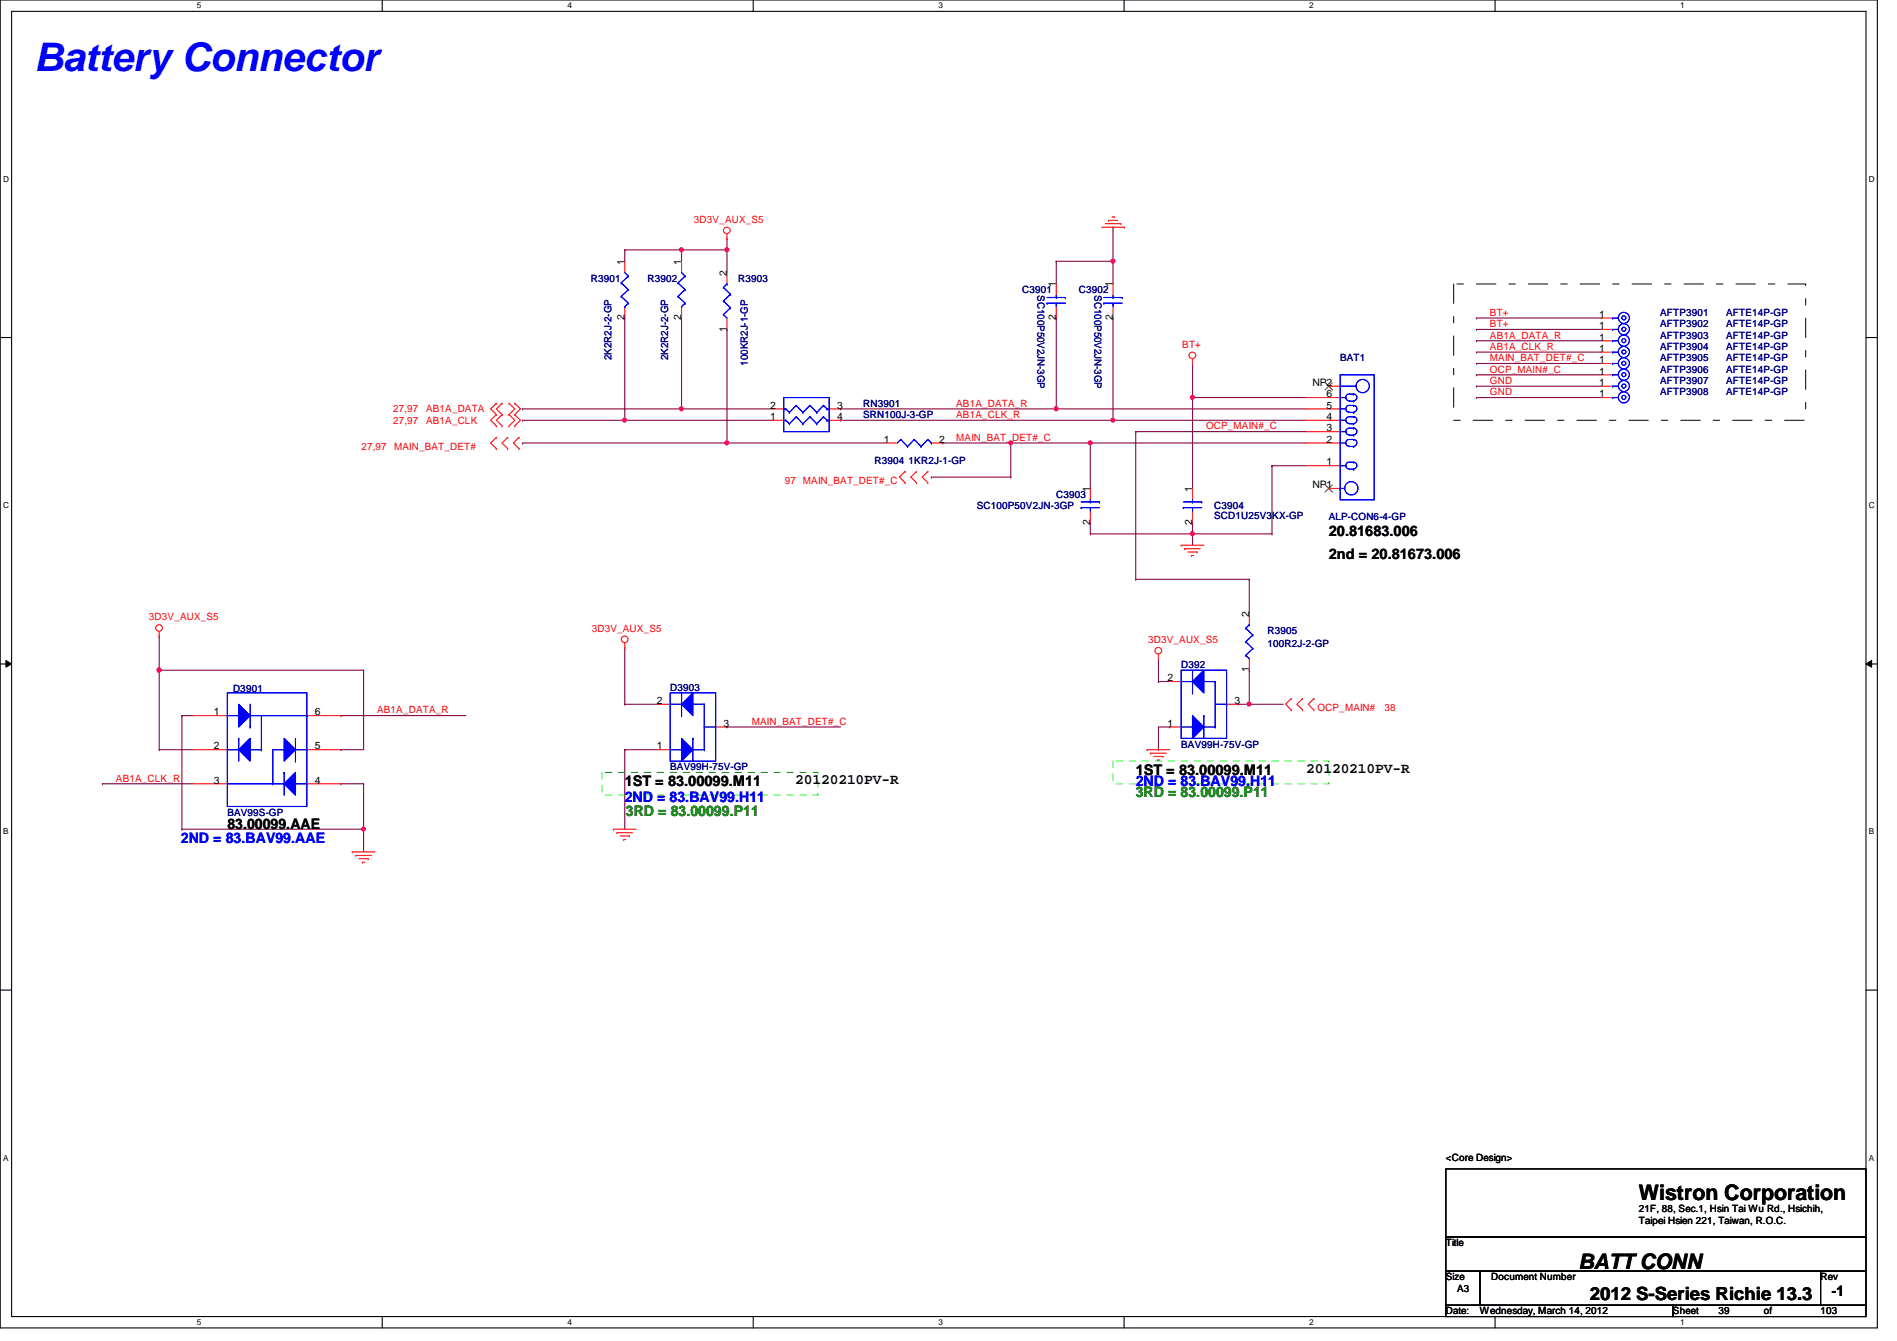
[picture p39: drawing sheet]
<svg xmlns="http://www.w3.org/2000/svg" width="297mm" height="210mm" viewBox="0 0 297 210" stroke-linecap="round" stroke-linejoin="round" font-family="sans-serif">
<defs><g id="words">
<text font-size="6.2" fill="#00f" x="5.4" y="11">Battery Connector</text>
<g font-size="3.3">
<text x="256.6" y="187.9">Wistron Corporation</text>
<text x="247.2" y="198.6">BATT CONN</text>
</g>
<text font-size="2.8" x="249" y="203.5">2012 S-Series Richie 13.3</text>
<g font-size="2.3">
<text x="208.1" y="83.9">20.81683.006</text>
<text x="208.1" y="87.5">2nd = 20.81673.006</text>
<text x="97.8" y="123">1ST = 83.00099.M11</text>
<text x="124.5" y="122.8">20120210PV-R</text>
<text x="177.8" y="121.2">1ST = 83.00099.M11</text>
<text x="204.5" y="121">20120210PV-R</text>
<text x="35.6" y="129.8">83.00099.AAE</text>
<text x="286.8" y="202.9">-1</text>
</g>
<g font-size="2.3" fill="#00f">
<text x="97.8" y="125.5">2ND = 83.BAV99.H11</text>
<text x="177.8" y="123">2ND = 83.BAV99.H11</text>
<text x="28.3" y="131.9">2ND = 83.BAV99.AAE</text>
</g>
<g font-size="2.3" fill="#008000">
<text x="177.8" y="124.8">3RD = 83.00099.P11</text>
<text x="98" y="127.8">3RD = 83.00099.P11</text>
</g>
<g font-size="1.6" fill="#f00">
<text x="108.7" y="34.9">3D3V_AUX_S5</text>
<text x="233.3" y="49.4">BT+</text>
<text x="233.3" y="51.2">BT+</text>
<text x="233.3" y="53">AB1A_DATA_R</text>
<text x="185.1" y="54.4">BT+</text>
<text x="233.3" y="58.3">OCP_MAIN#_C</text>
<text x="233.3" y="54.8">AB1A_CLK_R</text>
<text x="233.3" y="56.6">MAIN_BAT_DET#_C</text>
<text x="61.5" y="64.6">27,97</text>
<text x="66.7" y="64.6">AB1A_DATA</text>
<text x="149.7" y="63.7">AB1A_DATA_R</text>
<text x="149.7" y="65.4">AB1A_CLK_R</text>
<text x="233.3" y="61.9">GND</text>
<text x="233.3" y="60.1">GND</text>
<text x="56.6" y="70.4">27,97</text>
<text x="61.5" y="66.3">27,97</text>
<text x="61.7" y="70.4">MAIN_BAT_DET#</text>
<text x="66.7" y="66.3">AB1A_CLK</text>
<text x="149.7" y="69">MAIN_BAT_DET#_C</text>
<text x="188.8" y="67.2">OCP_MAIN#_C</text>
<text x="122.9" y="75.8">97 MAIN_BAT_DET#_C</text>
<text x="23.3" y="97.1">3D3V_AUX_S5</text>
<text x="92.7" y="98.9">3D3V_AUX_S5</text>
<text x="179.8" y="100.7">3D3V_AUX_S5</text>
<text x="59.1" y="111.7">AB1A_DATA_R</text>
<text x="117.7" y="113.5">MAIN_BAT_DET#_C</text>
<text x="206.3" y="111.3">OCP_MAIN#</text>
<text x="216.8" y="111.3">38</text>
<text x="18.2" y="122.3">AB1A_CLK_R</text>
</g>
<g font-size="1.6">
<text x="97.8" y="41.4" transform="rotate(-90 97.8 41.4)">1</text>
<text x="106.7" y="41.4" transform="rotate(-90 106.7 41.4)">1</text>
<text x="113.8" y="43.2" transform="rotate(-90 113.8 43.2)">2</text>
<text x="165.4" y="45" transform="rotate(-90 165.4 45)">1</text>
<text x="174.2" y="45" transform="rotate(-90 174.2 45)">1</text>
<text x="97.8" y="50.1" transform="rotate(-90 97.8 50.1)">2</text>
<text x="106.7" y="50.1" transform="rotate(-90 106.7 50.1)">2</text>
<text x="113.8" y="51.9" transform="rotate(-90 113.8 51.9)">1</text>
<text x="165.4" y="50.1" transform="rotate(-90 165.4 50.1)">2</text>
<text x="174.2" y="50.1" transform="rotate(-90 174.2 50.1)">2</text>
<text x="250.4" y="49.7">1</text>
<text x="250.4" y="51.5">1</text>
<text x="250.4" y="53.3">1</text>
<text x="250.4" y="55.1">1</text>
<text x="250.4" y="56.9">1</text>
<text x="250.4" y="58.6">1</text>
<text x="120.6" y="65.7">1</text>
<text x="120.6" y="64">2</text>
<text x="131.1" y="64">3</text>
<text x="131.1" y="65.7">4</text>
<text x="205.5" y="60.4">NP2</text>
<text x="207.7" y="65.7">4</text>
<text x="207.7" y="64">5</text>
<text x="207.7" y="62.2">6</text>
<text x="250.4" y="62.2">1</text>
<text x="250.4" y="60.4">1</text>
<text x="138.4" y="69.3">1</text>
<text x="147.1" y="69.3">2</text>
<text x="207.7" y="69.3">2</text>
<text x="207.7" y="67.5">3</text>
<text x="170.7" y="77" transform="rotate(-90 170.7 77)">1</text>
<text x="186.7" y="77" transform="rotate(-90 186.7 77)">1</text>
<text x="205.5" y="76.4">NP1</text>
<text x="207.7" y="72.9">1</text>
<text x="170.7" y="82.1" transform="rotate(-90 170.7 82.1)">2</text>
<text x="186.7" y="82.1" transform="rotate(-90 186.7 82.1)">2</text>
<text x="195.6" y="96.6" transform="rotate(-90 195.6 96.6)">2</text>
<text x="182.8" y="106.6">2</text>
<text x="195.6" y="105.2" transform="rotate(-90 195.6 105.2)">1</text>
<text x="33.5" y="112">1</text>
<text x="49.3" y="112">6</text>
<text x="102.8" y="110.2">2</text>
<text x="113.3" y="113.7">3</text>
<text x="182.8" y="113.7">1</text>
<text x="193.3" y="110.2">3</text>
<text x="33.5" y="117.3">2</text>
<text x="49.3" y="117.3">5</text>
<text x="102.8" y="117.3">1</text>
<text x="33.5" y="122.6">3</text>
<text x="49.3" y="122.6">4</text>
<text x="226.4" y="181.7">&lt;Core Design&gt;</text>
<text x="256.6" y="189.7">21F, 88, Sec.1, Hsin Tai Wu Rd., Hsichih,</text>
<text x="256.6" y="191.6">Taipei Hsien 221, Taiwan, R.O.C.</text>
<text x="226.4" y="195.1">Title</text>
<text x="226.4" y="200.4">Size</text>
<text x="228.2" y="202.2">A3</text>
<text x="233.5" y="200.4">Document Number</text>
<text x="285.1" y="200.4">Rev</text>
<text x="226.4" y="205.7">Date:</text>
<text x="231.7" y="205.7">Wednesday, March 14, 2012</text>
<text x="262" y="205.7">Sheet</text>
<text x="269.1" y="205.7">39</text>
<text x="276.2" y="205.7">of</text>
<text x="285.1" y="205.7">103</text>
</g>
<g font-size="1.6" fill="#000080">
<text x="92.5" y="44.1">R3901</text>
<text x="101.4" y="44.1">R3902</text>
<text x="115.6" y="44.1">R3903</text>
<text x="160.1" y="45.9">C3901</text>
<text x="162.5" y="46.2" transform="rotate(90 162.5 46.2)">SC100P50V2JN-3GP</text>
<text x="168.9" y="45.9">C3902</text>
<text x="171.4" y="46.2" transform="rotate(90 171.4 46.2)">SC100P50V2JN-3GP</text>
<text x="260" y="49.4">AFTP3901</text>
<text x="260" y="51.2">AFTP3902</text>
<text x="260" y="53">AFTP3903</text>
<text x="270.3" y="49.4">AFTE14P-GP</text>
<text x="270.3" y="51.2">AFTE14P-GP</text>
<text x="270.3" y="53">AFTE14P-GP</text>
<text x="95.8" y="56.3" transform="rotate(-90 95.8 56.3)">2K2R2J-2-GP</text>
<text x="104.6" y="56.3" transform="rotate(-90 104.6 56.3)">2K2R2J-2-GP</text>
<text x="117.1" y="57.2" transform="rotate(-90 117.1 57.2)">100KR2J-1-GP</text>
<text x="209.8" y="56.6">BAT1</text>
<text x="260" y="54.8">AFTP3904</text>
<text x="260" y="56.6">AFTP3905</text>
<text x="260" y="58.3">AFTP3906</text>
<text x="270.3" y="54.8">AFTE14P-GP</text>
<text x="270.3" y="56.6">AFTE14P-GP</text>
<text x="270.3" y="58.3">AFTE14P-GP</text>
<text x="135.2" y="63.7">RN3901</text>
<text x="135.2" y="65.4">SRN100J-3-GP</text>
<text x="260" y="61.9">AFTP3908</text>
<text x="260" y="60.1">AFTP3907</text>
<text x="270.3" y="61.9">AFTE14P-GP</text>
<text x="270.3" y="60.1">AFTE14P-GP</text>
<text x="136.9" y="72.6">R3904 1KR2J-1-GP</text>
<text x="165.4" y="77.9">C3903</text>
<text x="152.9" y="79.7">SC100P50V2JN-3GP</text>
<text x="190.1" y="79.7">C3904</text>
<text x="190.1" y="81.3">SCD1U25V3KX-GP</text>
<text x="208.1" y="81.4">ALP-CON6-4-GP</text>
<text x="198.5" y="99.2">R3905</text>
<text x="198.5" y="101.3">100R2J-2-GP</text>
<text x="185" y="104.6">D392</text>
<text x="36.5" y="108.3">D3901</text>
<text x="104.9" y="108.1">D3903</text>
<text x="185" y="117">BAV99H-75V-GP</text>
<text x="104.9" y="120.6">BAV99H-75V-GP</text>
<text x="35.6" y="127.7">BAV99S-GP</text>
</g>
<g font-size="1.3">
<text x="30.8" y="1.3">5</text>
<text x="88.9" y="1.3">4</text>
<text x="146.9" y="1.3">3</text>
<text x="205" y="1.3">2</text>
<text x="263.1" y="1.3">1</text>
<text x=".5" y="28.4">D</text>
<text x="292.6" y="28.4">D</text>
<text x=".5" y="79.5">C</text>
<text x="292.6" y="79.5">C</text>
<text x=".5" y="130.6">B</text>
<text x="292.6" y="130.6">B</text>
<text x=".5" y="181.7">A</text>
<text x="292.6" y="181.7">A</text>
<text x="30.8" y="207.4">5</text>
<text x="88.9" y="207.4">4</text>
<text x="146.9" y="207.4">3</text>
<text x="205" y="207.4">2</text>
<text x="263.1" y="207.4">1</text>
</g>
</g></defs>
<path d="M0 0h294v207.9h-294zM1.8 1.8h290.4v204.3h-290.4z" fill="none" stroke="#000" stroke-width=".17"/>
<g fill="#fff">
<path d="M30.8 .2h.7v1.4h-.7z"/>
<path d="M30.8 206.2h.7v1.4h-.7z"/>
</g>
<path d="M59.9 0v1.8M59.9 206.1v1.8" fill="none" stroke="#000" stroke-width=".17"/>
<g fill="#fff">
<path d="M88.9 .2h.6v1.4h-.6z"/>
<path d="M88.9 206.2h.6v1.4h-.6z"/>
</g>
<path d="M117.9 0v1.8M117.9 206.1v1.8" fill="none" stroke="#000" stroke-width=".17"/>
<g fill="#fff">
<path d="M146.9 .2h.7v1.4h-.7z"/>
<path d="M146.9 206.2h.7v1.4h-.7z"/>
</g>
<path d="M176 0v1.8M176 206.1v1.8" fill="none" stroke="#000" stroke-width=".17"/>
<g fill="#fff">
<path d="M205 .2h.7v1.4h-.7z"/>
<path d="M205 206.2h.7v1.4h-.7z"/>
</g>
<path d="M234.1 0v1.8M234.1 206.1v1.8" fill="none" stroke="#000" stroke-width=".17"/>
<g fill="#fff">
<path d="M263.1 .2h.7v1.4h-.7z"/>
<path d="M263.1 206.2h.7v1.4h-.7z"/>
<path d="M.5 27.3h.9v1.4h-.9z"/>
<path d="M292.6 27.3h.9v1.4h-.9z"/>
<path d="M.5 78.4h.9v1.4h-.9z"/>
<path d="M292.6 78.4h.9v1.4h-.9z"/>
</g>
<path d="M0 52.8h1.8M292.2 52.8h1.8" fill="none" stroke="#000" stroke-width=".17"/>
<g fill="#fff">
<path d="M.5 129.5h.8v1.4h-.8z"/>
<path d="M292.6 129.5h.9v1.4h-.9z"/>
</g>
<path d="M0 103.9h1.8M292.2 103.9h1.8" fill="none" stroke="#000" stroke-width=".17"/>
<path d="M.9 103.4l.9 .5-.9 .5zM292.2 103.9l.9-.5v1z" fill="#000"/>
<path d="M.9 103.4l.9 .5-.9 .5zM292.2 103.9l.9-.5v1z" fill="none" stroke="#000" stroke-width=".16"/>
<g fill="#fff">
<path d="M.5 180.5h.8v1.4h-.8z"/>
<path d="M292.6 180.5h.9v1.4h-.9z"/>
</g>
<path d="M0 155h1.8M292.2 155h1.8" fill="none" stroke="#000" stroke-width=".17"/>
<path d="M28.5 112h.1M28.5 112v17.8M56.9 129.8h.1M56.9 129.8v3.5" fill="none" stroke="#800040" stroke-width=".17"/>
<circle cx="56.9" cy="129.8" r=".32" fill="#f0f"/>
<circle cx="56.9" cy="129.8" r=".32" fill="none" stroke="#f0f" stroke-width=".17"/>
<path d="M24.9 104.9h.1M24.9 104.9v12.4M16 122.7h.1M16 122.7h14.3M28.5 129.8h.1M28.5 129.8h28.4" fill="none" stroke="#800040" stroke-width=".17"/>
<circle cx="24.9" cy="104.9" r=".32" fill="#f0f"/>
<circle cx="24.9" cy="104.9" r=".32" fill="none" stroke="#f0f" stroke-width=".17"/>
<path d="M24.9 99.6h.1M24.9 99.6v5.3M24.9 104.9h.1M24.9 104.9h32" fill="none" stroke="#800040" stroke-width=".17"/>
<circle cx="24.9" cy="104.9" r=".32" fill="#f0f"/>
<circle cx="24.9" cy="104.9" r=".32" fill="none" stroke="#f0f" stroke-width=".17"/>
<path d="M106.7 39.1h.1M106.7 39.1v1.8M81.8 64h.1M81.8 64h24.9M24.9 117.3h.1M24.9 117.3h5.4M28.5 112h.1M28.5 112h1.8M53.4 112h.1M53.4 112h19.5" fill="none" stroke="#800040" stroke-width=".17"/>
<circle cx="106.7" cy="39.1" r=".32" fill="#f0f"/>
<circle cx="106.7" cy="39.1" r=".32" fill="none" stroke="#f0f" stroke-width=".17"/>
<path d="M97.8 39.1h.1M97.8 39.1v1.8M106.7 49.8h.1M106.7 49.8v14.2M53.4 117.3h.1M53.4 117.3h3.5" fill="none" stroke="#800040" stroke-width=".17"/>
<circle cx="106.7" cy="64" r=".32" fill="#f0f"/>
<circle cx="106.7" cy="64" r=".32" fill="none" stroke="#f0f" stroke-width=".17"/>
<g fill="none" stroke="#800040" stroke-width=".17">
<path d="M97.8 49.8h.1M97.8 49.8v16h-16M165.4 49.8h.1M165.4 49.8v14.2h-33.8M174.3 49.8h.1M174.3 49.8v16h-42.7M186.7 56.9h.1M186.7 56.9v5.3M81.8 65.8h.1M131.6 64h.1M131.6 65.8h.1M170.7 69.3h.1"/>
<path d="M170.7 69.3h33.8M177.8 67.6h.1M177.8 67.6v23.1M177.8 90.7h.1M177.8 90.7h17.8M195.6 90.7h.1M195.6 90.7v5.3M56.9 104.9h.1M56.9 104.9v12.4"/>
</g>
<circle cx="170.7" cy="69.3" r=".32" fill="#f0f"/>
<circle cx="170.7" cy="69.3" r=".32" fill="none" stroke="#f0f" stroke-width=".17"/>
<path d="M97.8 39.1h.1M97.8 39.1h8.9M113.8 37.3h.1M113.8 37.3v1.8M177.8 67.6h.1M177.8 67.6h26.7M186.7 83.6h.1M186.7 83.6v1.7M193.8 110.2h.1M193.8 110.2h1.8" fill="none" stroke="#800040" stroke-width=".17"/>
<circle cx="186.7" cy="83.5" r=".32" fill="#f0f"/>
<circle cx="186.7" cy="83.5" r=".32" fill="none" stroke="#f0f" stroke-width=".17"/>
<g fill="none" stroke="#800040" stroke-width=".17">
<path d="M165.4 40.9h.1M165.4 40.9v3.5M165.4 40.9h8.9M174.3 40.9h.1M174.3 40.9v3.5M170.7 69.3h.1M170.7 69.3v7.2M186.7 62.2h.1M186.7 62.2v14.3M170.7 81.8h.1M170.7 83.6h.1M170.7 81.8v1.8"/>
<path d="M170.7 83.6h16M195.6 110.2h.1M195.6 110.2h5.4M53.4 122.7h.1M53.4 122.7h3.5M56.9 122.7h.1M56.9 122.7v7.1"/>
</g>
<circle cx="174.3" cy="40.9" r=".32" fill="#f0f"/>
<circle cx="174.3" cy="40.9" r=".32" fill="none" stroke="#f0f" stroke-width=".17"/>
<path d="M186.7 62.2h.1M186.7 62.2h17.8" fill="none" stroke="#800040" stroke-width=".17"/>
<circle cx="186.7" cy="62.2" r=".32" fill="#f0f"/>
<circle cx="186.7" cy="62.2" r=".32" fill="none" stroke="#f0f" stroke-width=".17"/>
<path d="M165.4 64h.1M165.4 64h39.1" fill="none" stroke="#800040" stroke-width=".17"/>
<circle cx="165.4" cy="64" r=".32" fill="#f0f"/>
<circle cx="165.4" cy="64" r=".32" fill="none" stroke="#f0f" stroke-width=".17"/>
<path d="M174.3 65.8h.1M174.3 65.8h30.2" fill="none" stroke="#800040" stroke-width=".17"/>
<circle cx="174.3" cy="65.8" r=".32" fill="#f0f"/>
<circle cx="174.3" cy="65.8" r=".32" fill="none" stroke="#f0f" stroke-width=".17"/>
<path d="M186.7 81.8h.1M186.7 81.8v1.8M195.6 104.9h.1M195.6 104.9v5.3" fill="none" stroke="#800040" stroke-width=".17"/>
<circle cx="195.6" cy="110.2" r=".32" fill="#f0f"/>
<circle cx="195.6" cy="110.2" r=".32" fill="none" stroke="#f0f" stroke-width=".17"/>
<path d="M97.8 65.8h.1M97.8 65.8h23.1M106.7 64h.1M106.7 64h14.2" fill="none" stroke="#800040" stroke-width=".17"/>
<circle cx="97.8" cy="65.8" r=".32" fill="#f0f"/>
<circle cx="97.8" cy="65.8" r=".32" fill="none" stroke="#f0f" stroke-width=".17"/>
<g fill="none" stroke="#800040" stroke-width=".17">
<path d="M113.8 39.1h.1M113.8 39.1v3.6M231.2 49.8h.1M231.2 51.6h.1M231.2 58.7h.1M231.2 55.1h.1M231.2 53.3h.1M231.2 56.9h.1M231.2 49.8h19.5M231.2 51.6h19.5M231.2 58.7h19.5M231.2 55.1h19.5"/>
<path d="M231.2 53.3h19.5M231.2 56.9h19.5M113.8 69.3h.1M113.8 69.3h24.9M158.3 69.3h.1M158.3 69.3h12.4M231.2 62.2h.1M231.2 60.5h.1M231.2 62.2h19.5M231.2 60.5h19.5M181.4 113.8h1.8M183.2 113.8h.1"/>
</g>
<circle cx="158.3" cy="69.3" r=".32" fill="#f0f"/>
<circle cx="158.3" cy="69.3" r=".32" fill="none" stroke="#f0f" stroke-width=".17"/>
<path d="M174.3 35.6h.1M174.3 35.6v5.3M113.8 51.6h.1M113.8 51.6v17.7" fill="none" stroke="#800040" stroke-width=".17"/>
<circle cx="113.8" cy="69.3" r=".32" fill="#f0f"/>
<circle cx="113.8" cy="69.3" r=".32" fill="none" stroke="#f0f" stroke-width=".17"/>
<path d="M106.7 39.1h.1M106.7 39.1h7.1M181.4 106.7h.1M181.4 117.3h.1M181.4 106.7h1.8M181.4 113.8v3.5" fill="none" stroke="#800040" stroke-width=".17"/>
<circle cx="113.8" cy="39.1" r=".32" fill="#f0f"/>
<circle cx="113.8" cy="39.1" r=".32" fill="none" stroke="#f0f" stroke-width=".17"/>
<g fill="none" stroke="#800040" stroke-width=".17">
<path d="M81.8 69.3h.1M81.8 69.3h32M145.8 74.7h.1M145.8 74.7h12.5M147.6 69.3h.1M147.6 69.3h10.7v5.4M158.3 74.7h.1M199.2 72.9h.1M199.2 72.9h5.3M199.2 72.9v10.7M186.7 83.6h12.5M199.2 83.6h.1"/>
<path d="M97.8 117.3h.1M97.8 110.2h.1M97.8 101.3h.1M97.8 117.3h5.4M97.8 110.2h5.4M97.8 101.3v8.9M97.8 117.3v12.5M113.8 113.8h.1M113.8 113.8h17.8M181.4 103.1h.1M181.4 103.1v3.6"/>
</g>
<g fill="none" stroke="#f00" stroke-width=".17">
<path d="M113.8 37.3h.1M113.8 36.6v.7M172.5 35.6h3.6M173.1 35h2.4M173.6 34.5h.1M173.6 34.5h1.4M174.1 34h.4M174.5 34h.1M175.5 35h.1M176.1 35.6h.1M113.8 42.7v1.7M113.8 49.8v1.8"/>
<path d="M186.7 56.9h.1M186.7 56.2v.7M250.7 49.8h1.8M77.7 64.9h.1M77.7 63.1h.1M77.7 66.7h.1M77.7 68.5h.1M77.7 70.2h.1M77.7 63.1l-.9 .9 .9 .9M77.7 64.9l-.9 .9 .9 .9M77.7 68.5l-.9 .8 .9 .9M78.6 64.9h.1"/>
<path d="M78.6 63.1h.1M78.6 66.7h.1M78.6 63.1l-.9 .9 .9 .9M78.6 64.9l-.9 .9 .9 .9M79.5 70.2h.1M79.5 68.5h.1M79.5 68.5l-.9 .8 .9 .9M79.7 63.1h.1M79.7 64.9h.1M79.7 66.7h.1M79.7 63.1l.9 .9-.9 .9M79.7 64.9l.9 .9-.9 .9"/>
<path d="M80.6 64.9h.1M80.6 63.1h.1M80.6 66.7h.1M80.6 63.1l.9 .9-.9 .9M80.6 64.9l.9 .9-.9 .9M81.3 68.5h.1M81.3 70.2h.1M81.3 68.5l-.9 .8 .9 .9M141.7 73.8h.1M141.7 75.6h.1M141.7 73.8l-.9 .9 .9 .9M143.5 75.6h.1"/>
<path d="M143.5 73.8h.1M143.5 73.8l-.9 .9 .9 .9M145.3 73.8h.1M145.3 75.6h.1M145.3 73.8l-.9 .9 .9 .9M186.7 76.5v1.7M250.7 62.2h1.8M24.9 99.6h.1M24.9 98.8v.8M185 85.3h.1M185 85.3h3.5M185.5 85.9h.1"/>
<path d="M185.5 85.9h2.5M186 86.4h1.4M186.6 87h.1M186.6 87h.3M186.7 80v1.8M187.4 86.4h.1M195.6 96v1.8M97.8 101.3h.1M97.8 100.6v.7M179.6 117.3h.1M179.6 117.3h3.6M180.2 117.9h.1"/>
<path d="M180.2 117.9h2.4M180.7 118.4h1.4M181.2 119h.1M181.2 119h.4M181.4 103.1h.1M181.4 102.4v.7M182.1 118.4h.1M183.2 113.8h1.8M183.2 106.7h1.8M192.1 110.2h1.7M195.6 103.1v1.8M202.2 111.1h.1"/>
<path d="M202.2 109.3h.1M202.2 109.3l-.9 .9 .9 .9M204 109.3h.1M204 111.1h.1M204 109.3l-.9 .9 .9 .9M205.7 111.1h.1M205.7 109.3h.1M205.7 109.3l-.9 .9 .9 .9M55.2 133.3h.1M55.2 133.3h3.5M55.7 133.9h.1M55.7 133.9h2.5"/>
<path d="M56.2 134.4h1.5M56.8 135h.1M56.8 135h.3M57.7 134.4h.1M96.1 129.8h.1M96.1 129.8h3.5M96.6 130.3h.1M96.6 130.3h2.5M97.1 130.9h1.4M97.7 131.4h.1M97.7 131.4h.3M98.5 130.9h.1"/>
<circle cx="113.8" cy="36.1" r=".52"/>
<circle cx="186.7" cy="55.6" r=".52"/>
<circle cx="24.9" cy="98.3" r=".52"/>
<circle cx="97.8" cy="100.1" r=".52"/>
<circle cx="181.4" cy="101.8" r=".52"/>
</g>
<path d="M226.4 183h65.8v10.6h-65.8zM226.4 193.6h65.8v5.4h-65.8zM226.4 199h5.3v5.3h-5.3zM231.7 199h53.4v5.3h-53.4zM285.1 199h7.1v5.3h-7.1zM226.4 204.3h35.6v1.8h-35.6zM262 204.3h30.2v1.8h-30.2z" fill="none" stroke="#000" stroke-width=".17"/>
<path d="M227.6 44.4h55.1v21.4h-55.1z" fill="none" stroke="#000" stroke-width=".16" stroke-dasharray="3 2 1 2"/>
<path d="M174.3 119.1h33.8v3.6h-33.8zM94.3 120.9h33.8v3.6h-33.8z" fill="none" stroke="#0f0" stroke-width=".16" stroke-dasharray="1 1 1 1 1 1 1 1"/>
<g fill="none" stroke="#00f" stroke-width=".17">
<path d="M113.3 49.2h.1M113.3 47.1h.1M113.3 45h.1M113.3 49.2l.5 .6M113.3 47.1l1.1 1.1M113.3 45l1.1 1.1M113.8 44.4h.1M113.8 44.4l-.5 .6M114.4 48.2h.1M114.4 46.1h.1M114.4 48.2l-1.1 1M114.4 46.1l-1.1 1"/>
<path d="M252.5 49.8h.1M252.5 49.8h.9M185.3 79.5h.1M185.3 78.6h2.9M185.3 79.5h2.9M186.7 78.6h.1M186.7 79.5h.1M186.7 78.2v.4M186.7 79.5v.5M188.2 78.6h.1M252.5 62.2h.1M252.5 62.2h.9"/>
<path d="M195.1 98.3h.1M195.1 98.3l1.1 1.1M195.6 97.8h.1M195.6 97.8l-.5 .5M196.2 99.4h.1M196.2 99.4l-1.1 1.1M195.1 102.6h.1M195.1 100.5h.1M195.1 102.6l.5 .5M195.1 100.5l1.1 1M196.2 101.5h.1M196.2 101.5l-1.1 1.1"/>
<circle cx="254.3" cy="49.8" r=".32"/>
<circle cx="254.3" cy="49.8" r=".87"/>
<circle cx="254.3" cy="62.2" r=".32"/>
<circle cx="254.3" cy="62.2" r=".87"/>
</g>
<path d="M186.7 112l1.8 1.8-1.8 1.8z" fill="#00f"/>
<path d="M185 113.8h1.7M186.7 112l1.8 1.8-1.8 1.8zM186.7 113.8h.1M188.5 112h.1M188.5 112v3.6M188.5 113.8h1.8M190.3 113.8h.1M190.3 106.7h.1M190.3 106.7v7.1M190.3 110.2h1.8M192.1 110.2h.1" fill="none" stroke="#00f" stroke-width=".17"/>
<path d="M188.5 104.9v3.6l-1.8-1.8z" fill="#00f"/>
<path d="M185 104.9h7.1v10.7h-7.1zM185 106.7h1.7M186.7 108.5h.1M186.7 106.7h.1M186.7 104.9v3.6M188.5 104.9v3.6l-1.8-1.8zM188.5 106.7h1.8M190.3 106.7h.1" fill="none" stroke="#00f" stroke-width=".17"/>
<path d="M186.7 112l1.8 1.8-1.8 1.8z" fill="#00f"/>
<path d="M185 113.8h1.7M186.7 112l1.8 1.8-1.8 1.8zM186.7 113.8h.1M188.5 112h.1M188.5 112v3.6M188.5 113.8h1.8M190.3 113.8h.1M190.3 106.7h.1M190.3 106.7v7.1M190.3 110.2h1.8M192.1 110.2h.1" fill="none" stroke="#00f" stroke-width=".17"/>
<path d="M188.5 104.9v3.6l-1.8-1.8z" fill="#00f"/>
<g fill="none" stroke="#00f" stroke-width=".17">
<path d="M164 47.5h.1M164 46.6h2.8M164 47.5h2.8M165.4 46.6h.1M165.4 47.5h.1M165.4 46.2v.4M165.4 47.5v.5M166.8 46.6h.1M169.3 79.5h.1M169.3 78.6h2.9M169.3 79.5h2.9M170.7 78.6h.1"/>
<path d="M170.7 79.5h.1M170.7 78.2v.4M170.7 79.5v.5M172.2 78.6h.1M185 104.9h7.1v10.7h-7.1zM185 106.7h1.7M186.7 108.5h.1M186.7 106.7h.1M186.7 104.9v3.6M188.5 104.9v3.6l-1.8-1.8zM188.5 106.7h1.8M190.3 106.7h.1"/>
</g>
<path d="M165.4 44.4v1.8M165.4 48v1.8M170.7 76.5v1.7M170.7 80v1.8M30.3 112h5.3M30.3 117.3h5.3M48 112h5.4M48 117.3h5.4M30.3 122.7h5.3M48 122.7h5.4" fill="none" stroke="#f00" stroke-width=".17"/>
<path d="M37.4 110.2l1.8 1.8-1.8 1.8z" fill="#00f"/>
<g fill="none" stroke="#00f" stroke-width=".17">
<path d="M35.6 112h1.8M35.6 117.3h1.8M37.4 110.2l1.8 1.8-1.8 1.8zM37.4 112h.1M37.4 115.6h.1M37.4 117.3h.1M37.4 115.6v3.5M39.2 113.8h.1M39.2 110.2v3.6M39.2 112h8.8M39.2 117.3h1.7M40.9 117.3h.1"/>
<path d="M40.9 112v5.3M46.3 117.3h1.7M48 112h.1M48 117.3h.1"/>
</g>
<path d="M37.4 117.3l1.8-1.7v3.5z" fill="#00f"/>
<path d="M37.4 117.3l1.8-1.7v3.5zM44.5 117.3h.1M44.5 117.3h-1.8v5.4M46.3 119.1h.1M46.3 115.6v3.5M35.6 122.7h8.9M42.7 122.7h.1M44.5 122.7h.1M44.5 120.9h.1M44.5 120.9v3.6M46.3 122.7h1.7M48 122.7h.1" fill="none" stroke="#00f" stroke-width=".17"/>
<path d="M44.5 122.7l1.8-1.8v3.6z" fill="#00f"/>
<path d="M44.5 122.7l1.8-1.8v3.6z" fill="none" stroke="#00f" stroke-width=".17"/>
<path d="M44.5 115.6l1.8 1.7-1.8 1.8z" fill="#00f"/>
<path d="M35.6 108.5h12.4v17.7h-12.4zM44.5 115.6l1.8 1.7-1.8 1.8z" fill="none" stroke="#00f" stroke-width=".17"/>
<path d="M37.4 110.2l1.8 1.8-1.8 1.8z" fill="#00f"/>
<g fill="none" stroke="#00f" stroke-width=".17">
<path d="M35.6 112h1.8M35.6 117.3h1.8M37.4 110.2l1.8 1.8-1.8 1.8zM37.4 112h.1M37.4 115.6h.1M37.4 117.3h.1M37.4 115.6v3.5M39.2 113.8h.1M39.2 110.2v3.6M39.2 112h8.8M39.2 117.3h1.7M40.9 117.3h.1"/>
<path d="M40.9 112v5.3M46.3 117.3h1.7M48 112h.1M48 117.3h.1"/>
</g>
<path d="M37.4 117.3l1.8-1.7v3.5z" fill="#00f"/>
<path d="M37.4 117.3l1.8-1.7v3.5zM44.5 117.3h.1M44.5 117.3h-1.8v5.4M46.3 119.1h.1M46.3 115.6v3.5M35.6 122.7h8.9M42.7 122.7h.1M44.5 122.7h.1M44.5 120.9h.1M44.5 120.9v3.6M46.3 122.7h1.7M48 122.7h.1" fill="none" stroke="#00f" stroke-width=".17"/>
<path d="M44.5 122.7l1.8-1.8v3.6z" fill="#00f"/>
<path d="M44.5 122.7l1.8-1.8v3.6z" fill="none" stroke="#00f" stroke-width=".17"/>
<path d="M44.5 115.6l1.8 1.7-1.8 1.8z" fill="#00f"/>
<g fill="none" stroke="#00f" stroke-width=".17">
<path d="M97.3 44.3h.1M97.3 46.4h.1M97.3 44.3l1.1 1M97.3 46.4l1.1 1.1M97.8 48h.1M97.8 42.7l.6 .5M98.4 43.2h.1M98.4 45.3h.1M98.4 47.5h.1M98.4 43.2l-1.1 1.1M98.4 45.3l-1.1 1.1M98.4 47.5l-.6 .5"/>
<path d="M106.2 44.3h.1M106.2 46.4h.1M106.2 44.3l1.1 1M106.2 46.4l1.1 1.1M106.7 48h.1M106.7 42.7l.6 .5M107.3 43.2h.1M107.3 45.3h.1M107.3 47.5h.1M107.3 43.2l-1.1 1.1M107.3 45.3l-1.1 1.1M107.3 47.5l-.6 .5"/>
<path d="M172.8 47.5h.1M172.8 46.6h2.9M172.8 47.5h2.9M174.3 46.6h.1M174.3 47.5h.1M174.3 46.2v.4M174.3 47.5v.5M175.7 46.6h.1M252.5 51.6h.1M252.5 53.3h.1M252.5 55.1h.1M252.5 56.9h.1"/>
<path d="M252.5 58.7h.1M252.5 51.6h.9M252.5 53.3h.9M252.5 55.1h.9M252.5 56.9h.9M252.5 58.7h.9M122.7 62.2h7.1v5.4h-7.1zM122.7 64h.1M122.7 65.8h.4M122.7 64h.4M123.1 65.8h.1M123.1 64h.1"/>
<path d="M123.1 65.8l.5 .5M123.1 64l.5 .6M123.6 66.3h.1M123.6 64.6h.1M124.7 65.2h.1M124.7 63.5h.1M124.7 65.2l-1.1 1.1M124.7 65.2l1 1.1M124.7 63.5l1 1.1M124.7 63.5l-1.1 1.1M125.7 66.3h.1M125.7 64.6h.1"/>
<path d="M126.8 65.2h.1M126.8 63.5h.1M126.8 65.2l-1.1 1.1M126.8 65.2l1.1 1.1M126.8 63.5l1.1 1.1M126.8 63.5l-1.1 1.1M127.9 66.3h.1M127.9 64.6h.1M128.9 65.2h.1M128.9 63.5h.1M128.9 65.2l-1 1.1M128.9 65.2l.6 .6"/>
<path d="M128.9 63.5l.6 .5M128.9 63.5l-1 1.1M129.5 65.8h.1M129.5 64h.1M129.5 65.8h.3M129.5 64h.3M129.8 65.8h.1M141.1 68.8h.1M141.1 68.8l-.6 .5M141.1 68.8l1 1.1M142.1 69.9h.1M143.2 68.8h.1"/>
<path d="M143.2 68.8l-1.1 1.1M143.2 68.8l1 1.1M144.2 69.9h.1M145.3 68.8h.1M145.3 68.8l-1.1 1.1M145.3 68.8l.5 .5M145.8 69.3h.1M252.5 60.5h.1M252.5 60.5h.9M35.6 108.5h12.4v17.7h-12.4zM44.5 115.6l1.8 1.7-1.8 1.8z"/>
<circle cx="254.3" cy="56.9" r=".32"/>
<circle cx="254.3" cy="55.1" r=".32"/>
<circle cx="254.3" cy="58.6" r=".32"/>
<circle cx="254.3" cy="51.5" r=".32"/>
<circle cx="254.3" cy="53.3" r=".32"/>
<circle cx="254.3" cy="55.1" r=".87"/>
<circle cx="254.3" cy="51.5" r=".87"/>
<circle cx="254.3" cy="58.6" r=".87"/>
<circle cx="254.3" cy="53.3" r=".87"/>
<circle cx="254.3" cy="56.9" r=".87"/>
<circle cx="254.3" cy="60.4" r=".32"/>
<circle cx="254.3" cy="60.4" r=".87"/>
</g>
<g fill="none" stroke="#f00" stroke-width=".17">
<path d="M97.8 40.9v1.8M97.8 48v1.8M106.7 40.9v1.8M106.7 48v1.8M174.3 44.4v1.8M174.3 48v1.8M250.7 51.6h1.8M250.7 53.3h1.8M250.7 55.1h1.8M250.7 56.9h1.8M250.7 58.7h1.8M120.9 65.8h1.8"/>
<path d="M120.9 64h1.8M129.8 65.8h1.8M129.8 64h1.8M138.7 69.3h1.8M145.8 69.3h1.8M250.7 60.5h1.8M103.2 117.3h1.7M103.2 110.2h1.7M112.1 113.8h1.7"/>
</g>
<path d="M106.7 115.6l1.8 1.7-1.8 1.8z" fill="#00f"/>
<path d="M104.9 117.3h1.8M106.7 115.6l1.8 1.7-1.8 1.8zM106.7 117.3h.1M108.5 115.6h.1M108.5 115.6v3.5M108.5 117.3h1.8M110.3 117.3h.1M110.3 110.2h.1M110.3 110.2v7.1M110.3 113.8h1.8M112.1 113.8h.1" fill="none" stroke="#00f" stroke-width=".17"/>
<path d="M106.7 110.2l1.8-1.7v3.5z" fill="#00f"/>
<path d="M104.9 108.5h7.2v10.6h-7.2zM104.9 110.2h1.8M106.7 110.2l1.8-1.7v3.5zM106.7 112h.1M106.7 110.2h.1M106.7 108.5v3.5M108.5 110.2h1.8M110.3 110.2h.1" fill="none" stroke="#00f" stroke-width=".17"/>
<path d="M106.7 115.6l1.8 1.7-1.8 1.8z" fill="#00f"/>
<path d="M104.9 117.3h1.8M106.7 115.6l1.8 1.7-1.8 1.8zM106.7 117.3h.1M108.5 115.6h.1M108.5 115.6v3.5M108.5 117.3h1.8M110.3 117.3h.1M110.3 110.2h.1M110.3 110.2v7.1M110.3 113.8h1.8M112.1 113.8h.1" fill="none" stroke="#00f" stroke-width=".17"/>
<path d="M106.7 110.2l1.8-1.7v3.5z" fill="#00f"/>
<g fill="none" stroke="#00f" stroke-width=".17">
<path d="M209.8 58.7h5.4v19.5h-5.4zM209.8 76.5h.1M209.8 72.9h.9M209.8 60.5h2.5M209.8 69.3h.9M209.8 67.6h.9M209.8 64h.9M209.8 65.8h.9M209.8 62.2h.9M209.8 76.5h.8M210.7 72.9h.1M210.7 69.3h.1"/>
<path d="M210.7 67.6h.1M210.7 64h.1M210.7 65.8h.1M210.7 62.2h.1M211.3 73.4h.7M211.3 69.9h.7M211.3 68.1h.7M211.3 66.3h.7M211.3 64.6h.7M211.3 62.8h.7M212 72.3a.53 .53 0 0 1 .5 .6 .53 .53 0 0 1-.5 .5M212 72.3h-.7a.53 .53 0 0 0-.6 .6 .53 .53 0 0 0 .5 .5"/>
<path d="M212 73.4h.1M212 72.3h.1M212 69.9h.1M212 68.8h-.7a.53 .53 0 0 0-.6 .5 .53 .53 0 0 0 .5 .5M212 68.8a.53 .53 0 0 1 .5 .5 .53 .53 0 0 1-.5 .5M212 68.8h.1M212 68.1h.1M212 67h-.7a.53 .53 0 0 0-.6 .5 .53 .53 0 0 0 .5 .6v-.1M212 67a.53 .53 0 0 1 .5 .5 .53 .53 0 0 1-.5 .6M212 67h.1M212 66.3h.1M212 63.5h.1"/>
<path d="M212 63.5a.53 .53 0 0 1 .5 .5 .53 .53 0 0 1-.5 .5M212 63.5h-.7a.53 .53 0 0 0-.6 .5 .53 .53 0 0 0 .5 .5M212 64.6h.1M212 65.2h.1M212 65.2h-.7a.53 .53 0 0 0-.6 .5 .53 .53 0 0 0 .5 .6M212 65.2a.53 .53 0 0 1 .5 .6 .53 .53 0 0 1-.5 .5M212 62.8h.1M212 61.7h-.7a.53 .53 0 0 0-.6 .5 .53 .53 0 0 0 .5 .5M212 61.7a.53 .53 0 0 1 .5 .5 .53 .53 0 0 1-.5 .5M212 61.7h.1M212.3 60.5h.1M104.9 108.5h7.2v10.6h-7.2z"/>
<path d="M104.9 110.2h1.8M106.7 110.2l1.8-1.7v3.5zM106.7 112h.1M106.7 110.2h.1M106.7 108.5v3.5M108.5 110.2h1.8M110.3 110.2h.1"/>
<circle cx="211.6" cy="76.4" r="1.04"/>
<circle cx="213.4" cy="60.4" r="1.04"/>
</g>
<path d="M204.5 72.9h5.3M204.5 69.3h5.3M204.5 67.6h5.3M204.5 65.8h5.3M204.5 64h5.3M204.5 62.2h5.3M208.1 76.5h1.7M208.1 60.5h1.7" fill="none" stroke="#f00" stroke-width=".17"/>
<path d="M207.5 59.9l1.2 1.1M208.6 59.9l-1.1 1.1M207.5 75.9l1.2 1.1M208.6 75.9l-1.1 1.1" fill="none" stroke="#804000" stroke-width=".16"/>
<circle cx="56.9" cy="129.8" r=".32" fill="#f0f"/>
<circle cx="56.9" cy="129.8" r=".32" fill="none" stroke="#f0f" stroke-width=".17"/>
<circle cx="24.9" cy="104.9" r=".32" fill="#f0f"/>
<circle cx="24.9" cy="104.9" r=".32" fill="none" stroke="#f0f" stroke-width=".17"/>
<circle cx="24.9" cy="104.9" r=".32" fill="#f0f"/>
<circle cx="24.9" cy="104.9" r=".32" fill="none" stroke="#f0f" stroke-width=".17"/>
<circle cx="106.7" cy="39.1" r=".32" fill="#f0f"/>
<circle cx="106.7" cy="39.1" r=".32" fill="none" stroke="#f0f" stroke-width=".17"/>
<circle cx="106.7" cy="64" r=".32" fill="#f0f"/>
<circle cx="106.7" cy="64" r=".32" fill="none" stroke="#f0f" stroke-width=".17"/>
<circle cx="170.7" cy="69.3" r=".32" fill="#f0f"/>
<circle cx="170.7" cy="69.3" r=".32" fill="none" stroke="#f0f" stroke-width=".17"/>
<circle cx="186.7" cy="83.5" r=".32" fill="#f0f"/>
<circle cx="186.7" cy="83.5" r=".32" fill="none" stroke="#f0f" stroke-width=".17"/>
<circle cx="174.3" cy="40.9" r=".32" fill="#f0f"/>
<circle cx="174.3" cy="40.9" r=".32" fill="none" stroke="#f0f" stroke-width=".17"/>
<circle cx="186.7" cy="62.2" r=".32" fill="#f0f"/>
<circle cx="186.7" cy="62.2" r=".32" fill="none" stroke="#f0f" stroke-width=".17"/>
<circle cx="165.4" cy="64" r=".32" fill="#f0f"/>
<circle cx="165.4" cy="64" r=".32" fill="none" stroke="#f0f" stroke-width=".17"/>
<circle cx="174.3" cy="65.8" r=".32" fill="#f0f"/>
<circle cx="174.3" cy="65.8" r=".32" fill="none" stroke="#f0f" stroke-width=".17"/>
<circle cx="195.6" cy="110.2" r=".32" fill="#f0f"/>
<circle cx="195.6" cy="110.2" r=".32" fill="none" stroke="#f0f" stroke-width=".17"/>
<circle cx="97.8" cy="65.8" r=".32" fill="#f0f"/>
<circle cx="97.8" cy="65.8" r=".32" fill="none" stroke="#f0f" stroke-width=".17"/>
<circle cx="158.3" cy="69.3" r=".32" fill="#f0f"/>
<circle cx="158.3" cy="69.3" r=".32" fill="none" stroke="#f0f" stroke-width=".17"/>
<circle cx="113.8" cy="69.3" r=".32" fill="#f0f"/>
<circle cx="113.8" cy="69.3" r=".32" fill="none" stroke="#f0f" stroke-width=".17"/>
<circle cx="113.8" cy="39.1" r=".32" fill="#f0f"/>
<circle cx="113.8" cy="39.1" r=".32" fill="none" stroke="#f0f" stroke-width=".17"/>
<use href="#words"/>
</svg>
